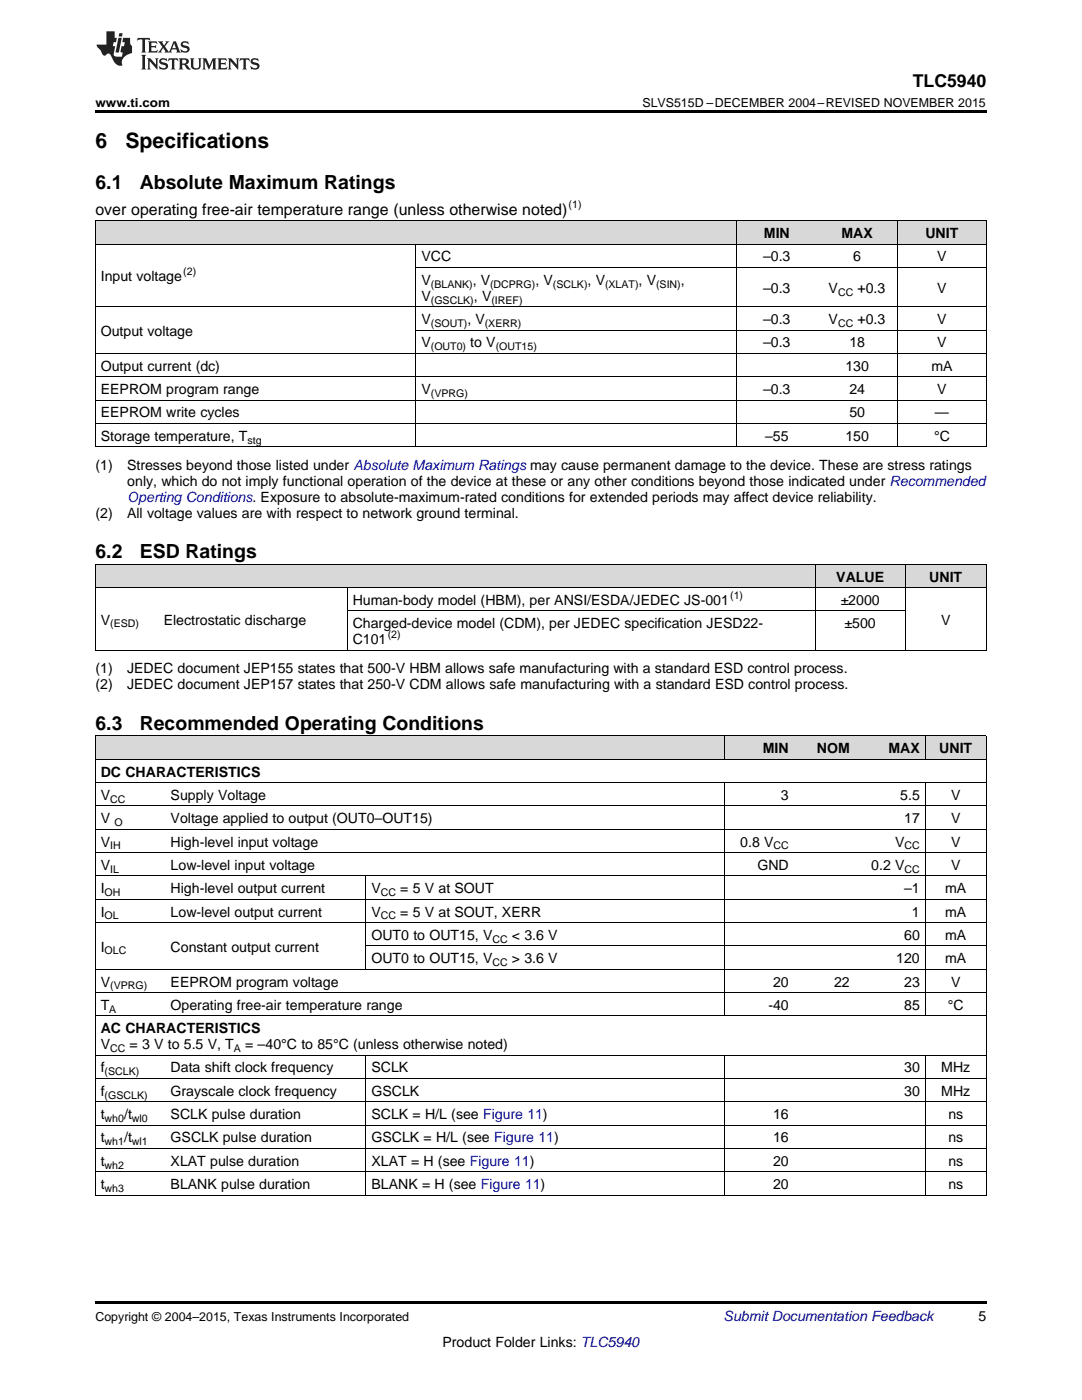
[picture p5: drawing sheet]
<svg xmlns="http://www.w3.org/2000/svg" width="216mm" height="279mm" viewBox="0 0 216 279" stroke-linecap="round" stroke-linejoin="round" font-family="sans-serif">
<defs><g id="words">
<g font-size="4.2">
<text x="19" y="29.6">6</text>
<text x="25" y="29.6">Specifications</text>
</g>
<g font-size="3.9">
<text x="19" y="37.7">6.1</text>
<text x="27.9" y="37.7">Absolute Maximum Ratings</text>
<text x="19" y="111.4">6.2</text>
<text x="27.9" y="111.4">ESD Ratings</text>
<text x="19" y="145.7">6.3</text>
<text x="27.9" y="145.7">Recommended Operating Conditions</text>
</g>
<text font-size="3.5" x="182.1" y="17.3">TLC5940</text>
<text font-size="3.2" x="19" y="42.9">over operating free-air temperature range (unless otherwise noted)</text>
<g font-size="2.8">
<text x="152.4" y="47.5">MIN</text>
<text x="167.9" y="47.5">MAX</text>
<text x="184.6" y="47.5">UNIT</text>
<text x="84.1" y="52.2">VCC</text>
<text x="152.3" y="52.2">–0.3</text>
<text x="170.3" y="52.2">6</text>
<text x="187" y="52.2">V</text>
<text x="20.1" y="56.1">Input voltage</text>
<text x="84.1" y="56.8">V</text>
<text x="94.3" y="56.8">, V</text>
<text x="106.8" y="56.8">, V</text>
<text x="117.2" y="56.8">, V</text>
<text x="127.4" y="56.8">, V</text>
<text x="135.9" y="56.8">,</text>
<text x="152.3" y="58.4">–0.3</text>
<text x="165.3" y="58.4">V</text>
<text x="171.1" y="58.4">+0.3</text>
<text x="187" y="58.4">V</text>
<text x="84.1" y="60">V</text>
<text x="84.1" y="64.7">V</text>
<text x="93.3" y="64.7">, V</text>
<text x="94.6" y="60">, V</text>
<text x="152.3" y="64.7">–0.3</text>
<text x="165.3" y="64.7">V</text>
<text x="171.1" y="64.7">+0.3</text>
<text x="187" y="64.7">V</text>
<text x="20.1" y="67">Output voltage</text>
<text x="84.1" y="69.3">V</text>
<text x="93.8" y="69.3">to V</text>
<text x="152.3" y="69.3">–0.3</text>
<text x="169.5" y="69.3">18</text>
<text x="187" y="69.3">V</text>
<text x="20.1" y="74">Output current (dc)</text>
<text x="168.7" y="74">130</text>
<text x="185.8" y="74">mA</text>
<text x="20.1" y="78.6">EEPROM program range</text>
<text x="20.1" y="83.3">EEPROM write cycles</text>
<text x="84.1" y="78.6">V</text>
<text x="152.3" y="78.6">–0.3</text>
<text x="169.5" y="78.6">24</text>
<text x="169.5" y="83.3">50</text>
<text x="186.5" y="83.3">—</text>
<text x="187" y="78.6">V</text>
<text x="20.1" y="87.9">Storage temperature, T</text>
<text x="152.7" y="87.9">–55</text>
<text x="168.7" y="87.9">150</text>
<text x="186.4" y="87.9">°C</text>
<text x="19" y="93.8">(1)</text>
<text x="25.4" y="93.8">Stresses beyond those listed under Absolute Maximum Ratings may cause permanent damage to the device. These are stress ratings</text>
<text x="25.4" y="97">only, which do not imply functional operation of the device at these or any other conditions beyond those indicated under Recommended</text>
<text x="19" y="103.3">(2)</text>
<text x="25.4" y="103.3">All voltage values are with respect to network ground terminal.</text>
<text x="166.9" y="116.1">VALUE</text>
<text x="185.4" y="116.1">UNIT</text>
<text x="20.1" y="124.6">V</text>
<text x="32.7" y="124.6">Electrostatic discharge</text>
<text x="70.4" y="120.7">Human-body model (HBM), per ANSI/ESDA/JEDEC JS-001</text>
<text x="70.4" y="125.4">Charged-device model (CDM), per JEDEC specification JESD22-</text>
<text x="167.7" y="120.7">±2000</text>
<text x="168.5" y="125.4">±500</text>
<text x="187.8" y="124.6">V</text>
<text x="70.4" y="128.6">C101</text>
<text x="19" y="134.4">(1)</text>
<text x="19" y="137.6">(2)</text>
<text x="25.4" y="134.4">JEDEC document JEP155 states that 500-V HBM allows safe manufacturing with a standard ESD control process.</text>
<text x="25.4" y="137.6">JEDEC document JEP157 states that 250-V CDM allows safe manufacturing with a standard ESD control process.</text>
<text x="20.1" y="155">DC CHARACTERISTICS</text>
<text x="152.2" y="150.3">MIN</text>
<text x="163" y="150.3">NOM</text>
<text x="177.3" y="150.3">MAX</text>
<text x="187.4" y="150.3">UNIT</text>
<text x="20.1" y="159.6">V</text>
<text x="34" y="159.6">Supply Voltage</text>
<text x="155.8" y="159.6">3</text>
<text x="179.6" y="159.6">5.5</text>
<text x="189.8" y="159.6">V</text>
<text x="20.1" y="164.3">V</text>
<text x="34" y="164.3">Voltage applied to output (OUT0–OUT15)</text>
<text x="180.4" y="164.3">17</text>
<text x="189.8" y="164.3">V</text>
<text x="20.1" y="168.9">V</text>
<text x="20.1" y="173.6">V</text>
<text x="34" y="168.9">High-level input voltage</text>
<text x="34" y="173.6">Low-level input voltage</text>
<text x="147.7" y="168.9">0.8 V</text>
<text x="151.1" y="173.6">GND</text>
<text x="173.8" y="173.6">0.2 V</text>
<text x="178.6" y="168.9">V</text>
<text x="189.8" y="168.9">V</text>
<text x="189.8" y="173.6">V</text>
<text x="20.1" y="178.3">I</text>
<text x="34" y="178.3">High-level output current</text>
<text x="74.1" y="178.3">V</text>
<text x="79.9" y="178.3">= 5 V at SOUT</text>
<text x="180.4" y="178.3">–1</text>
<text x="188.6" y="178.3">mA</text>
<text x="20.1" y="182.9">I</text>
<text x="34" y="182.9">Low-level output current</text>
<text x="74.1" y="182.9">V</text>
<text x="79.9" y="182.9">= 5 V at SOUT, XERR</text>
<text x="182" y="182.9">1</text>
<text x="188.6" y="182.9">mA</text>
<text x="20.1" y="189.9">I</text>
<text x="34" y="189.9">Constant output current</text>
<text x="74.1" y="187.6">OUT0 to OUT15, V</text>
<text x="102.2" y="187.6">&lt; 3.6 V</text>
<text x="180.4" y="187.6">60</text>
<text x="188.6" y="187.6">mA</text>
<text x="20.1" y="196.9">V</text>
<text x="34" y="196.9">EEPROM program voltage</text>
<text x="74.1" y="192.2">OUT0 to OUT15, V</text>
<text x="102.2" y="192.2">&gt; 3.6 V</text>
<text x="154.3" y="196.9">20</text>
<text x="166.4" y="196.9">22</text>
<text x="178.8" y="192.2">120</text>
<text x="180.4" y="196.9">23</text>
<text x="188.6" y="192.2">mA</text>
<text x="189.8" y="196.9">V</text>
<text x="20.1" y="201.5">T</text>
<text x="34" y="201.5">Operating free-air temperature range</text>
<text x="153.3" y="201.5">-40</text>
<text x="180.4" y="201.5">85</text>
<text x="189.2" y="201.5">°C</text>
<text x="20.1" y="206.2">AC CHARACTERISTICS</text>
<text x="20.1" y="209.4">V</text>
<text x="25.9" y="209.4">= 3 V to 5.5 V, T</text>
<text x="48.9" y="209.4">= –40°C to 85°C (unless otherwise noted)</text>
<text x="20.1" y="214">f</text>
<text x="34" y="214">Data shift clock frequency</text>
<text x="74.1" y="214">SCLK</text>
<text x="180.4" y="214">30</text>
<text x="187.8" y="214">MHz</text>
<text x="20.1" y="218.7">f</text>
<text x="34" y="218.7">Grayscale clock frequency</text>
<text x="74.1" y="218.7">GSCLK</text>
<text x="180.4" y="218.7">30</text>
<text x="187.8" y="218.7">MHz</text>
<text x="20.1" y="223.3">t</text>
<text x="24.8" y="223.3">/t</text>
<text x="34" y="223.3">SCLK pulse duration</text>
<text x="74.1" y="223.3">SCLK = H/L (see Figure 11)</text>
<text x="154.3" y="223.3">16</text>
<text x="189.2" y="223.3">ns</text>
<text x="20.1" y="228">t</text>
<text x="20.1" y="232.7">t</text>
<text x="24.8" y="228">/t</text>
<text x="34" y="228">GSCLK pulse duration</text>
<text x="34" y="232.7">XLAT pulse duration</text>
<text x="74.1" y="228">GSCLK = H/L (see Figure 11)</text>
<text x="74.1" y="232.7">XLAT = H (see Figure 11)</text>
<text x="154.3" y="228">16</text>
<text x="154.3" y="232.7">20</text>
<text x="189.2" y="228">ns</text>
<text x="189.2" y="232.7">ns</text>
<text x="20.1" y="237.3">t</text>
<text x="34" y="237.3">BLANK pulse duration</text>
<text x="74.1" y="237.3">BLANK = H (see Figure 11)</text>
<text x="154.3" y="237.3">20</text>
<text x="189.2" y="237.3">ns</text>
<text x="195.3" y="263.6">5</text>
<text x="88.3" y="268.9">Product Folder Links: TLC5940</text>
</g>
<text font-size="2.8" fill="#00f" x="25.4" y="100.2">Operting Conditions. Exposure to absolute-maximum-rated conditions for extended periods may affect device reliability.</text>
<text font-size="2.8" fill="#0000c8" x="144.4" y="263.6">Submit Documentation Feedback</text>
<g font-size="2.5">
<text x="19" y="21.4">www.ti.com</text>
<text x="128.2" y="21.4">SLVS515D –DECEMBER 2004–REVISED NOVEMBER 2015</text>
<text x="19" y="263.6">Copyright © 2004–2015, Texas Instruments Incorporated</text>
</g>
<g font-size="2.1">
<text x="113.5" y="41.6">(1)</text>
<text x="36.6" y="55">(2)</text>
<text x="86" y="57.4">(BLANK)</text>
<text x="97.8" y="57.4">(DCPRG)</text>
<text x="110.3" y="57.4">(SCLK)</text>
<text x="120.7" y="57.4">(XLAT)</text>
<text x="130.9" y="57.4">(SIN)</text>
<text x="167.2" y="59">CC</text>
<text x="86" y="60.6">(GSCLK)</text>
<text x="86" y="65.2">(SOUT)</text>
<text x="96.7" y="65.2">(XERR)</text>
<text x="98" y="60.6">(IREF)</text>
<text x="167.2" y="65.2">CC</text>
<text x="86" y="69.9">(OUT0)</text>
<text x="98.9" y="69.9">(OUT15)</text>
<text x="86" y="79.2">(VPRG)</text>
<text x="49.4" y="88.5">stg</text>
<text x="145.7" y="119.6">(1)</text>
<text x="22" y="125.2">(ESD)</text>
<text x="77.4" y="127.4">(2)</text>
<text x="22" y="160.2">CC</text>
<text x="22.8" y="164.9">O</text>
<text x="22" y="169.5">IH</text>
<text x="154.3" y="169.5">CC</text>
<text x="180.5" y="169.5">CC</text>
<text x="20.9" y="178.8">OH</text>
<text x="22" y="174.2">IL</text>
<text x="76" y="178.8">CC</text>
<text x="180.5" y="174.2">CC</text>
<text x="20.9" y="183.5">OL</text>
<text x="76" y="183.5">CC</text>
<text x="20.9" y="190.5">OLC</text>
<text x="98.3" y="188.1">CC</text>
<text x="22" y="197.4">(VPRG)</text>
<text x="98.3" y="192.8">CC</text>
<text x="21.8" y="202.1">A</text>
<text x="22" y="209.9">CC</text>
<text x="46.7" y="209.9">A</text>
<text x="20.9" y="214.6">(SCLK)</text>
<text x="20.9" y="219.3">(GSCLK)</text>
<text x="20.9" y="223.9">wh0</text>
<text x="26.3" y="223.9">wl0</text>
<text x="20.9" y="228.6">wh1</text>
<text x="20.9" y="233.2">wh2</text>
<text x="26.3" y="228.6">wl1</text>
<text x="20.9" y="237.9">wh3</text>
</g>
</g></defs>
<g fill="#d8d8d8">
<path d="M19 146.9h14v4.7h-14z"/>
<path d="M33 146.9h40.1v4.7h-40.1z"/>
<path d="M73.1 146.9h71.4v4.7h-71.4z"/>
<path d="M144.5 146.9h14v4.7h-14z"/>
<path d="M158.5 146.9h12.2v4.7h-12.2z"/>
<path d="M170.7 146.9h13.9v4.7h-13.9z"/>
<path d="M184.6 146.9h12.2v4.7h-12.2z"/>
<path d="M19 112.7h12.6v4.6h-12.6z"/>
<path d="M31.6 112.7h37.7v4.6h-37.7z"/>
<path d="M69.3 112.7h93.4v4.6h-93.4z"/>
<path d="M162.7 112.7h18v4.6h-18z"/>
<path d="M180.7 112.7h16.1v4.6h-16.1z"/>
<path d="M19 44.1h64v4.7h-64z"/>
<path d="M83 44.1h64v4.7h-64z"/>
<path d="M147 44.1h16.1v4.7h-16.1z"/>
<path d="M163.1 44.1h16v4.7h-16z"/>
<path d="M179.1 44.1h17.7v4.7h-17.7z"/>
</g>
<path d="M19 22h177.8v.5h-177.8zM19 129.8h.2zM69.2 129.8h.1zM162.6 129.8h.1zM180.6 129.8h.1zM196.7 129.8h.1zM19 259.7h177.8v.5h-177.8z" fill="#000"/>
<g fill="none" stroke="#000" stroke-width=".2">
<path d="M19 48.7h177.8M19 44.1h177.8M19.1 44.1v45.1M83 48.8v40.4M83 53.4h113.8M147 44.1v45.1M179 44.1v45.1M196.8 44.1v45.1M19 79.9h177.8M19 75.2h177.8M19 70.5h177.8M19 61.2h177.8"/>
<path d="M83 65.9h113.8M19 89.2h177.8M19 84.5h177.8M19 117.3h177.8M19 112.6h177.8M19.1 112.6v17.2M69.3 117.3v12.5M162.6 112.6v17.2M180.6 112.6v17.2M196.8 112.6v17.2M19 129.8h177.8M69.3 121.9h111.4"/>
<path d="M19 156.2h177.8M19 151.5h177.8M19 146.9h177.8M19.1 146.9v91.7M144.5 146.9v4.7M144.5 156.2v46.6M184.6 146.9v4.7M184.6 156.2v46.6M196.8 146.9v91.7M19 179.5h177.8M19 174.8h177.8M19 170.2h177.8"/>
<path d="M19 165.5h177.8M19 160.8h177.8M73 174.8v18.7M19 198.1h177.8M19 193.4h177.8M19 184.1h177.8M73.1 188.8h123.7M19 219.9h177.8M19 215.2h177.8M19 210.6h177.8M19 202.8h177.8M73 210.6v28"/>
<path d="M144.5 210.6v28M184.6 210.6v28M19 238.5h177.8M19 233.9h177.8M19 229.2h177.8M19 224.6h177.8"/>
</g>
<g fill="#231f20">
<path d="M27.5 7.6l-.1 .5 .4-.2h.6v.1v2.1l-.2 .4h1l-.3-.4v-2.1l.1-.1h.5l.5 .2-.2-.5zM29.5 8.3l.2 .3v1.5l-.2 .4h1.8l.2-.6a1.04 1.04 0 0 1-1.3 .2v-.7h.6l.3 .2v-.6l-.3 .2h-.6v-.6l.8-.1 .4 .3-.2-.5zM31.5 8.3l.9 1.1-.9 1.1h.8l-.2-.2 .5-.7 .4 .7-.2 .2h1.5l-.1-.2 .1-.4h.9l.1 .4-.2 .2h1l-.3-.3-.7-1.9h-.5l-.9 2-.8-1 .9-1h-.8l.1 .3-.3 .5-.4-.6 .2-.2zM34.7 8.6l.4 1h-.7zM36.3 8.4a.63 .63 0 0 0-.2 .7 .63 .63 0 0 0 .6 .4l.6 .2 .1 .2a.75 .75 0 0 1-.7 .4 .75 .75 0 0 1-.6-.5l.1 .7 .1-.1a1.11 1.11 0 0 0 1.5-.6 1.13 1.13 0 0 0-1.2-.8l-.1-.4a1.04 1.04 0 0 1 1.2 .2l-.2-.5-.1 .1-.5-.2zM28.2 10.9l.2 .4v2.2l-.2 .4h1l-.3-.4v-2.2l.3-.4zM29.3 11.6l.3 .4v1.5l-.3 .4h.8l-.2-.4v-1.3l1.5 1.7v-1.9l.2-.4h-.7l.2 .4v.9l-1.1-1.3zM32 11.8a.62 .62 0 0 0-.2 .7 .62 .62 0 0 0 .6 .4l.6 .1 .1 .3a.76 .76 0 0 1-.7 .3 .76 .76 0 0 1-.6-.4l.1 .7 .1-.1a1.11 1.11 0 0 0 1.5-.6 1.13 1.13 0 0 0-1.2-.8l-.1-.4a1.04 1.04 0 0 1 1.2 .2l-.2-.6-.1 .1-.5-.1zM33.7 11.6l-.2 .6a.61 .61 0 0 1 .8-.3v1.6l-.2 .4h.9l-.2-.4v-1.6a.63 .63 0 0 1 .8 .3l-.2-.6zM35.6 11.6l.3 .4v1.5l-.3 .4h1l-.2-.2v-.8l.5 .2a.76 .76 0 0 0 1.2 .7l-1-1a.58 .58 0 0 0 .6-.5 .58 .58 0 0 0-.5-.6zM36.4 11.9h.1a.45 .45 0 0 1 .5 .1 .45 .45 0 0 1 .1 .5l-.7 .2zM37.9 11.6l.2 .2a2.17 2.17 0 0 0 .3 1.9 .99 .99 0 0 0 1.6-.6v-1.1l.2-.4h-.7l.2 .2a1.92 1.92 0 0 1-.2 1.8 .6 .6 0 0 1-.9-.5v-1.1l.2-.4zM40.4 11.6l.2 .4v1.5l-.2 .4h.7l-.2-.4v-1.4l.8 1.8 .8-1.8v1.4l-.2 .4h.9l-.2-.4v-1.5l.2-.4h-.8l-.6 1.5-.6-1.5zM43.4 11.6l.2 .4v1.5l-.2 .4h1.8l.2-.6a1.04 1.04 0 0 1-1.3 .1v-.6h.5l.4 .2v-.6l-.4 .2h-.5v-.7h.8l.3 .3-.1-.6zM45.5 11.6l.2 .4v1.5l-.2 .4h.7l-.2-.4v-1.3l1.5 1.7v-1.9l.2-.4h-.7l.2 .4v.9l-1.1-1.3zM47.9 11.6l-.1 .6a.61 .61 0 0 1 .8-.3v1.6l-.3 .4h1l-.3-.4 .1-1.6a.63 .63 0 0 1 .7 .3l-.1-.6zM50.2 11.8a.62 .62 0 0 0-.2 .7 .62 .62 0 0 0 .6 .4l.6 .1 .2 .3a.76 .76 0 0 1-.8 .3 .76 .76 0 0 1-.6-.4l.1 .7 .2-.1a1.11 1.11 0 0 0 1.5-.6 1.13 1.13 0 0 0-1.3-.8l-.1-.4a1.04 1.04 0 0 1 1.2 .2l-.1-.6-.2 .1-.5-.1z"/>
<path d="M21.2 6.3v2.6h-1.9l.1 .4 .7 .9a.91 .91 0 0 0 1 .8 .56 .56 0 0 1 .5-.3 .56 .56 0 0 1 .5 .3l.4 .8a1.53 1.53 0 0 0 1.9 1.2 1.54 1.54 0 0 1 1-2.1l.9-.3v-1.4a1.52 1.52 0 0 1-.3-1.6h-1.4l-.2 .8h.5l-.2 .8h-.4l-.2 1v.2l.4 .1-.2 .8a1.93 1.93 0 0 1-1.6-.3l.3-1.8h-.5l.2-.8h.4l.2-.8h-.4v-1.3zM23.6 7.6l-.6 2.9h.7l.6-2.9zM23.8 6.6l-.1 .7h.6l.2-.7z"/>
</g>
<use href="#words"/>
</svg>
